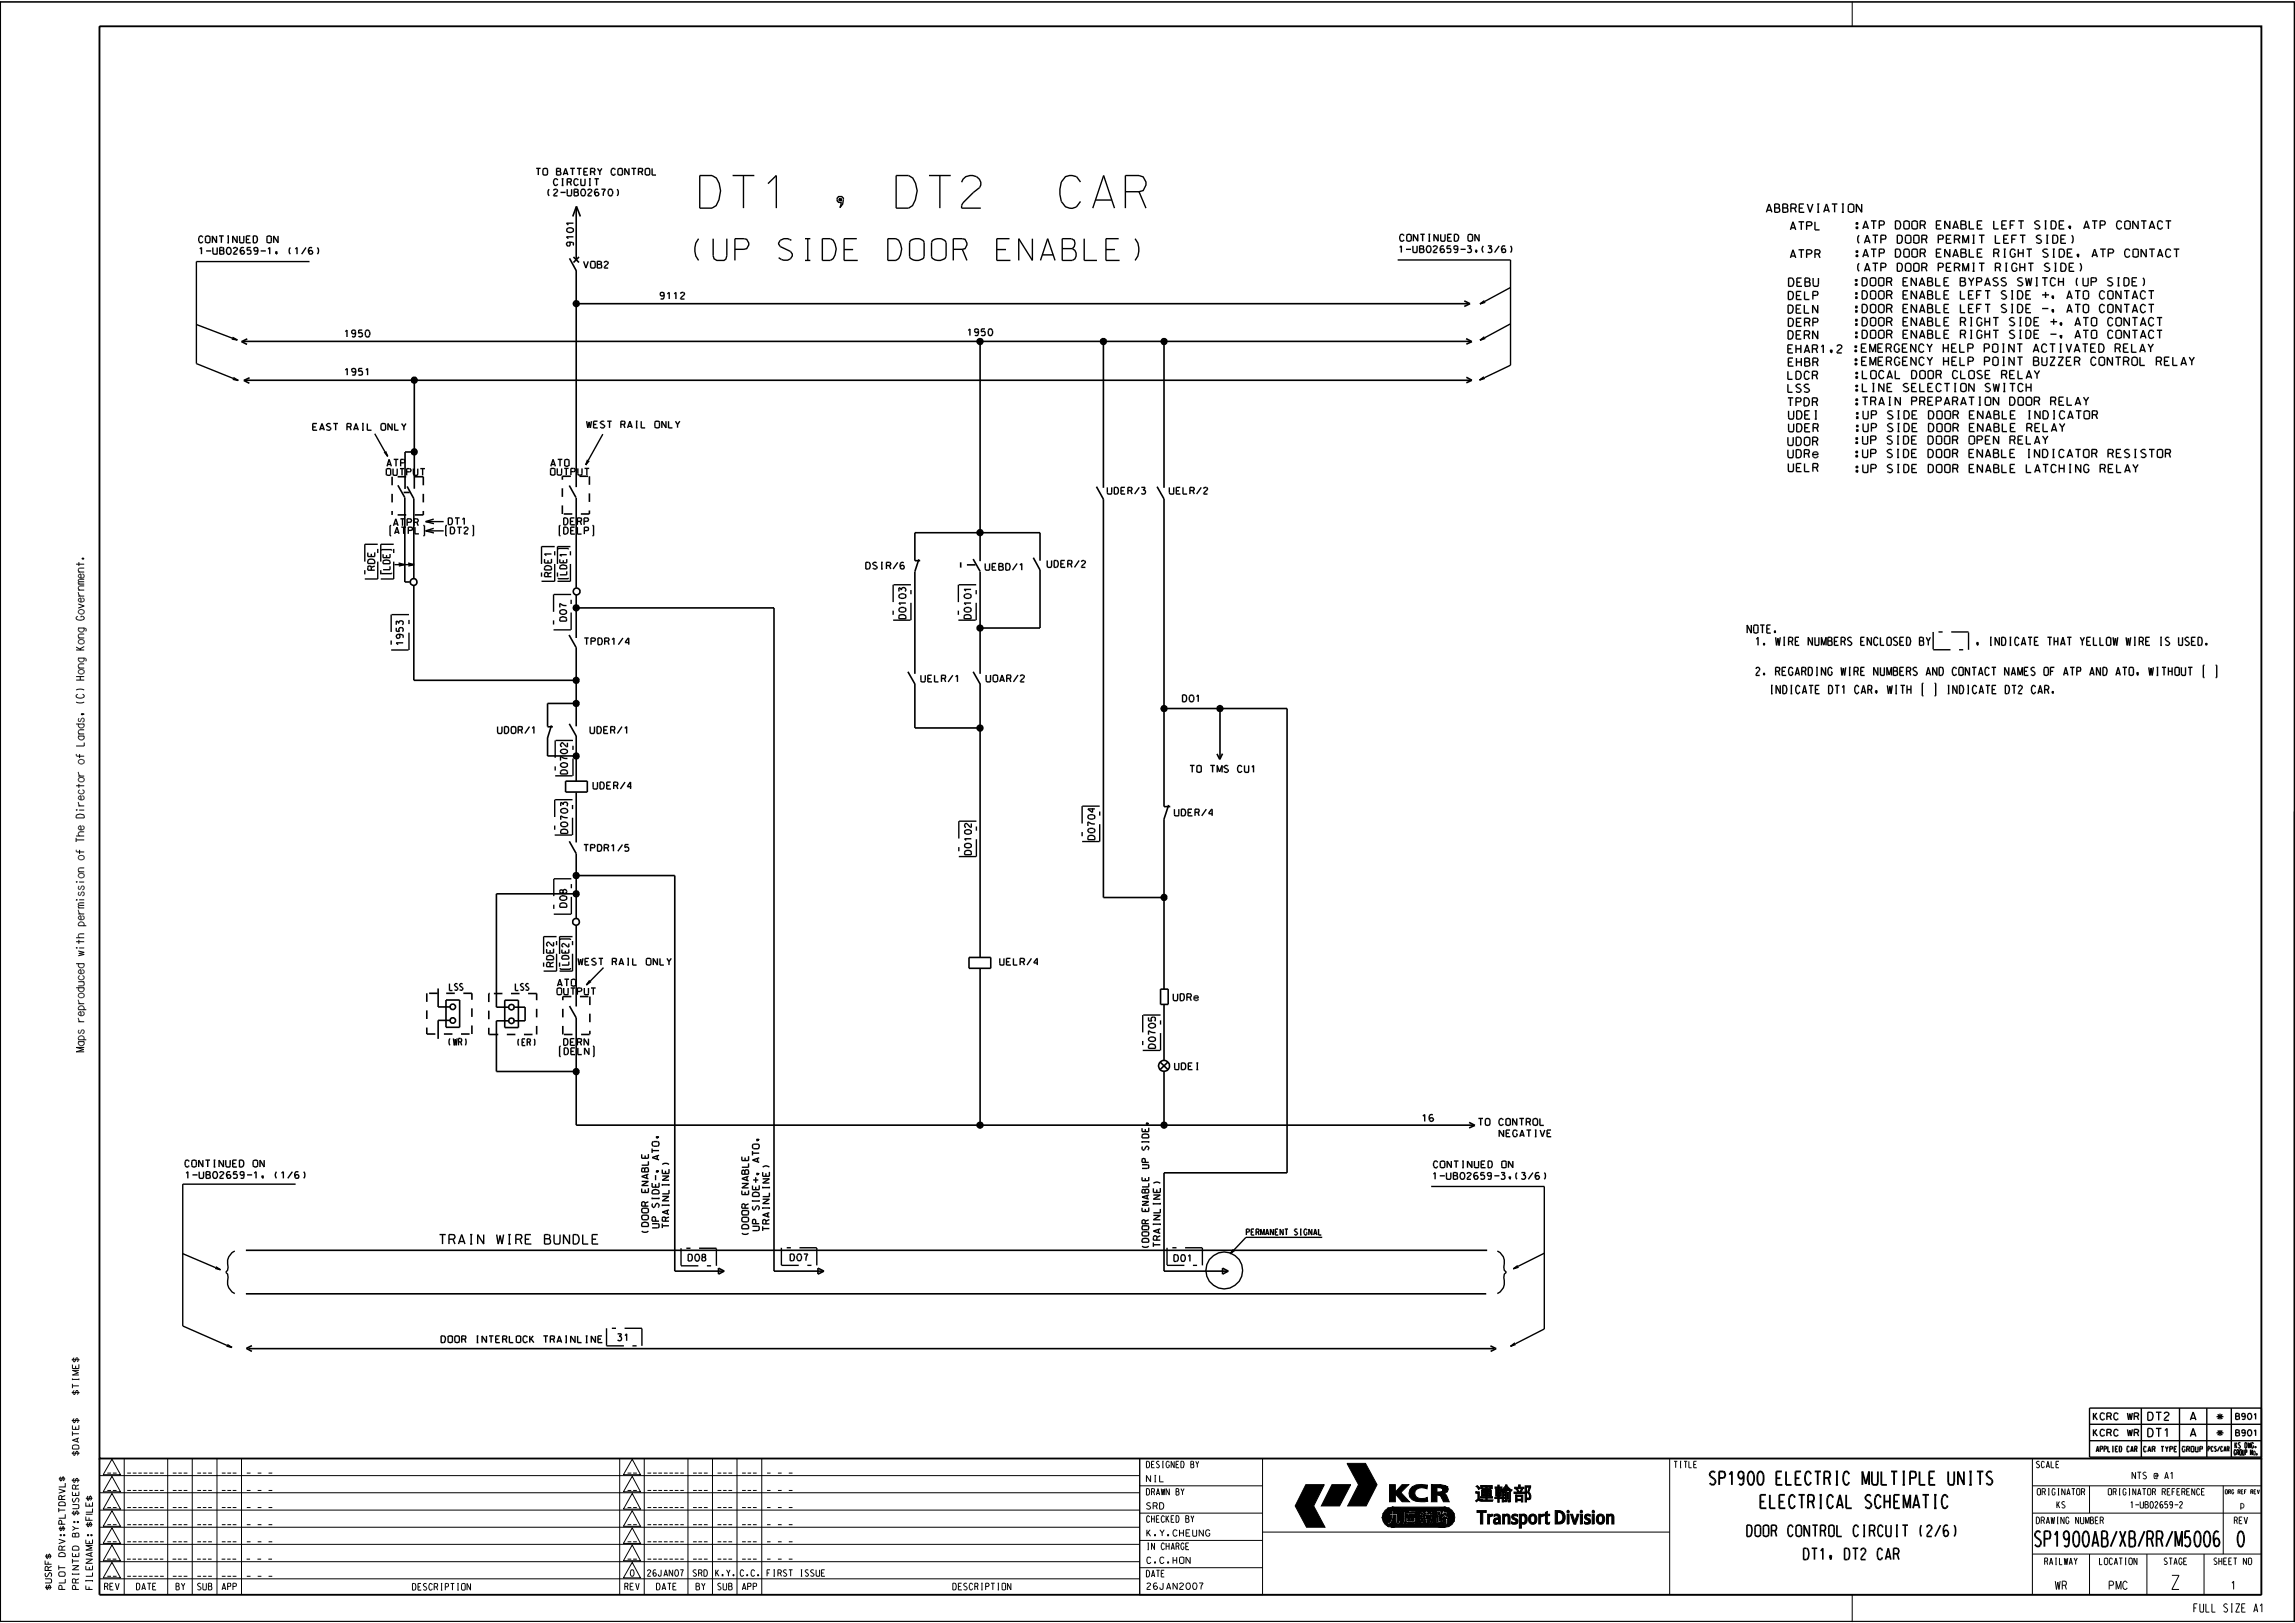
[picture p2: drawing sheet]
<svg xmlns="http://www.w3.org/2000/svg" width="420mm" height="297mm" viewBox="0 0 420 297" stroke-linecap="round" stroke-linejoin="round" font-family="sans-serif">
<defs><g id="words">
<g font-size="6">
<text x="128.1" y="38.1">DT1 , DT2</text>
<text x="185.7" y="38.1">CAR</text>
</g>
<text font-size="4" x="126.5" y="47.7">(UP SIDE DOOR ENABLE)</text>
<g font-size="2.8">
<text x="372.4" y="283">SP1900AB</text>
<text x="387.9" y="283">XB</text>
<text x="392.9" y="283">RR</text>
<text x="398.1" y="283">M5006</text>
<text x="409.5" y="283">0</text>
</g>
<text font-size="2.6" x="397.5" y="290.9">Z</text>
<g font-size="2.5">
<text x="269.9" y="274.6">„B¿Ø‡¡</text>
<text x="270.2" y="278.9">Transport Division</text>
</g>
<g font-size="2.4">
<text x="312.9" y="271.7">SP1900 ELECTRIC MULTIPLE UNITS</text>
<text x="322.1" y="276">ELECTRICAL SCHEMATIC</text>
</g>
<g font-size="2.1">
<text x="319.7" y="281.2">DOOR CONTROL CIRCUIT (2/6)</text>
<text x="330.1" y="285.4">DT1, DT2 CAR</text>
</g>
<text font-size="1.7" x="80.4" y="227.7">TRAIN WIRE BUNDLE</text>
<g font-size="1.5">
<text x="323.3" y="38.8">ABBREVIATION</text>
<text x="339.4" y="41.9">:ATP DOOR ENABLE LEFT SIDE, ATP CONTACT</text>
<text x="327.6" y="42.1">ATPL</text>
<text x="327.6" y="47.2">ATPR</text>
<text x="339.4" y="47.1">:ATP DOOR ENABLE RIGHT SIDE, ATP CONTACT</text>
<text x="339.7" y="44.5">(ATP DOOR PERMIT LEFT SIDE)</text>
<text x="327.3" y="52.4">DEBU</text>
<text x="339.3" y="52.3">:DOOR ENABLE BYPASS SWITCH (UP SIDE)</text>
<text x="339.7" y="49.7">(ATP DOOR PERMIT RIGHT SIDE)</text>
<text x="327.2" y="57.3">DELN</text>
<text x="327.3" y="59.7">DERP</text>
<text x="327.3" y="54.8">DELP</text>
<text x="339.3" y="54.7">:DOOR ENABLE LEFT SIDE +, ATO CONTACT</text>
<text x="339.3" y="57.2">:DOOR ENABLE LEFT SIDE -, ATO CONTACT</text>
<text x="339.3" y="59.6">:DOOR ENABLE RIGHT SIDE +, ATO CONTACT</text>
<text x="327.2" y="64.6">EHAR1,2</text>
<text x="327.2" y="62">DERN</text>
<text x="339.2" y="64.5">:EMERGENCY HELP POINT ACTIVATED RELAY</text>
<text x="339.3" y="61.9">:DOOR ENABLE RIGHT SIDE -, ATO CONTACT</text>
<text x="327.2" y="71.8">LSS</text>
<text x="327.2" y="69.4">LDCR</text>
<text x="327.3" y="67">EHBR</text>
<text x="339.2" y="66.9">:EMERGENCY HELP POINT BUZZER CONTROL RELAY</text>
<text x="339.3" y="69.3">:LOCAL DOOR CLOSE RELAY</text>
<text x="339.3" y="71.7">:LINE SELECTION SWITCH</text>
<text x="327.2" y="74.3">TPDR</text>
<text x="327.3" y="76.7">UDEI</text>
<text x="339.3" y="74.2">:TRAIN PREPARATION DOOR RELAY</text>
<text x="339.5" y="76.7">:UP SIDE DOOR ENABLE INDICATOR</text>
<text x="327.2" y="83.8">UDRe</text>
<text x="327.2" y="81.5">UDOR</text>
<text x="327.3" y="79">UDER</text>
<text x="339.4" y="83.7">:UP SIDE DOOR ENABLE INDICATOR RESISTOR</text>
<text x="339.4" y="81.3">:UP SIDE DOOR OPEN RELAY</text>
<text x="339.5" y="79">:UP SIDE DOOR ENABLE RELAY</text>
<text x="327.3" y="86.3">UELR</text>
<text x="339.4" y="86.5">:UP SIDE DOOR ENABLE LATCHING RELAY</text>
<text x="319.7" y="115.9">NOTE.</text>
<text x="321.3" y="118.1">1. WIRE NUMBERS ENCLOSED BY</text>
<text x="361.5" y="118.1">, INDICATE THAT YELLOW WIRE IS USED.</text>
<text x="321.3" y="123.6">2. REGARDING WIRE NUMBERS AND CONTACT NAMES OF ATP AND ATO, WITHOUT [ ]</text>
<text x="323.8" y="126.9">INDICATE DT1 CAR, WITH [ ] INDICATE DT2 CAR.</text>
<text x="393.1" y="262.9">DT1</text>
<text x="393.1" y="259.9">DT2</text>
<text x="400.9" y="262.9">A</text>
<text x="400.9" y="259.9">A</text>
<text x="376.1" y="290.9">WR</text>
<text x="386" y="290.9">PMC</text>
<text x="408.4" y="290.9">1</text>
<text x="401.5" y="295">FULL SIZE A1</text>
</g>
<g font-size="1.2">
<text x="98.1" y="32.1">TO BATTERY CONTROL</text>
<text x="100.1" y="35.9">(2-UB02670)</text>
<text x="101.3" y="33.9">CIRCUIT</text>
<text x="36.4" y="44.4">CONTINUED ON</text>
<text x="36.5" y="46.5">1-UB02659-1, (1/6)</text>
<text x="256.1" y="46.2">1-UB02659-3,(3/6)</text>
<text x="256.2" y="44.1">CONTINUED ON</text>
<text x="106.8" y="49.1">VOB2</text>
<text x="120.8" y="54.7">9112</text>
<text x="63.1" y="61.7">1950</text>
<text x="177.1" y="61.4">1950</text>
<text x="63.1" y="68.7">1951</text>
<text x="57.3" y="78.7">EAST RAIL ONLY</text>
<text x="107.4" y="78.3">WEST RAIL ONLY</text>
<text x="70.7" y="87">OUTPUT</text>
<text x="70.8" y="85.3">ATP</text>
<text x="100.7" y="87">OUTPUT</text>
<text x="100.8" y="85.3">ATO</text>
<text x="202.7" y="90.4">UDER/3</text>
<text x="214" y="90.4">UELR/2</text>
<text x="71" y="97.7">[ATPL]</text>
<text x="72" y="96.2">ATPR</text>
<text x="81.2" y="97.7">[DT2]</text>
<text x="82" y="96">DT1</text>
<text x="101.9" y="97.7">[DELP]</text>
<text x="103.2" y="96">DERP</text>
<text x="158.5" y="104.1">DSIR/6</text>
<text x="180.3" y="104.4">UEBD/1</text>
<text x="191.6" y="103.8">UDER/2</text>
<text x="106.9" y="118">TPDR1/4</text>
<text x="168.5" y="124.8">UELR/1</text>
<text x="180.5" y="124.8">UOAR/2</text>
<text x="216.4" y="128.4">D01</text>
<text x="91.1" y="134.2">UDOR/1</text>
<text x="108" y="134.2">UDER/1</text>
<text x="217.8" y="141.3">TO TMS CU1</text>
<text x="108.5" y="144.4">UDER/4</text>
<text x="214.9" y="149.3">UDER/4</text>
<text x="106.8" y="155.8">TPDR1/5</text>
<text x="105.8" y="176.6">WEST RAIL ONLY</text>
<text x="183" y="176.6">UELR/4</text>
<text x="82.2" y="181.2">LSS</text>
<text x="94.3" y="181.2">LSS</text>
<text x="101.9" y="182">OUTPUT</text>
<text x="102" y="180.5">ATO</text>
<text x="214.7" y="183.1">UDRe</text>
<text x="82" y="191.3">(WR)</text>
<text x="94.6" y="191.4">(ER)</text>
<text x="103.2" y="191.3">DERN</text>
<text x="102" y="193">[DELN]</text>
<text x="215" y="195.7">UDEI</text>
<text x="260.3" y="205.2">16</text>
<text x="270.6" y="205.9">TO CONTROL</text>
<text x="272.3" y="208">NEGATIVE</text>
<text x="33.8" y="213.5">CONTINUED ON</text>
<text x="34" y="215.6">1-UB02659-1, (1/6)</text>
<text x="262.2" y="215.8">1-UB02659-3,(3/6)</text>
<text x="262.3" y="213.7">CONTINUED ON</text>
<text x="125.9" y="230.8">D08</text>
<text x="144.6" y="230.7">D07</text>
<text x="214.9" y="230.8">D01</text>
<text x="80.7" y="245.7">DOOR INTERLOCK TRAINLINE</text>
<text x="113" y="245.3">31</text>
<text x="383.1" y="262.8">KCRC WR</text>
<text x="383.1" y="259.8">KCRC WR</text>
<text x="405.8" y="262.8">*</text>
<text x="405.8" y="259.8">*</text>
<text x="19.7" y="269.6">__</text>
<text x="23.3" y="269.6">_______</text>
<text x="31.6" y="269.6">___</text>
<text x="36.1" y="269.6">___</text>
<text x="40.6" y="269.6">___</text>
<text x="45.2" y="269.6">_ _ _</text>
<text x="114.9" y="269.6">__</text>
<text x="118.5" y="269.6">_______</text>
<text x="126.8" y="269.6">___</text>
<text x="131.3" y="269.6">___</text>
<text x="135.8" y="269.6">___</text>
<text x="140.4" y="269.6">_ _ _</text>
<text x="19.7" y="272.7">__</text>
<text x="19.7" y="275.9">__</text>
<text x="23.3" y="272.7">_______</text>
<text x="23.3" y="275.9">_______</text>
<text x="31.6" y="272.7">___</text>
<text x="31.6" y="275.9">___</text>
<text x="36.1" y="272.7">___</text>
<text x="36.1" y="275.9">___</text>
<text x="40.6" y="272.7">___</text>
<text x="40.6" y="275.9">___</text>
<text x="45.2" y="272.7">_ _ _</text>
<text x="45.2" y="275.9">_ _ _</text>
<text x="114.9" y="275.9">__</text>
<text x="114.9" y="272.7">__</text>
<text x="118.5" y="275.9">_______</text>
<text x="118.5" y="272.7">_______</text>
<text x="126.8" y="275.9">___</text>
<text x="126.8" y="272.7">___</text>
<text x="131.3" y="275.9">___</text>
<text x="131.3" y="272.7">___</text>
<text x="135.8" y="275.9">___</text>
<text x="135.8" y="272.7">___</text>
<text x="140.4" y="275.9">_ _ _</text>
<text x="140.4" y="272.7">_ _ _</text>
<text x="209.8" y="271.2">NIL</text>
<text x="376.4" y="276">KS</text>
<text x="389.9" y="276">1-UB02659-2</text>
<text x="390.2" y="270.6">NTS @ A1</text>
<text x="410.1" y="276">p</text>
<text x="19.7" y="279">__</text>
<text x="23.3" y="279">_______</text>
<text x="31.6" y="279">___</text>
<text x="36.1" y="279">___</text>
<text x="40.6" y="279">___</text>
<text x="45.2" y="279">_ _ _</text>
<text x="114.9" y="279">__</text>
<text x="118.5" y="279">_______</text>
<text x="126.8" y="279">___</text>
<text x="131.3" y="279">___</text>
<text x="135.8" y="279">___</text>
<text x="140.4" y="279">_ _ _</text>
<text x="209.8" y="276.2">SRD</text>
<text x="209.9" y="281.1">K.Y.CHEUNG</text>
<text x="19.6" y="285.3">__</text>
<text x="19.7" y="282.2">__</text>
<text x="23.2" y="285.3">_______</text>
<text x="23.3" y="282.2">_______</text>
<text x="31.6" y="285.3">___</text>
<text x="31.6" y="282.2">___</text>
<text x="36.1" y="285.3">___</text>
<text x="36.1" y="282.2">___</text>
<text x="40.5" y="285.3">___</text>
<text x="40.6" y="282.2">___</text>
<text x="45.1" y="285.3">_ _ _</text>
<text x="45.2" y="282.2">_ _ _</text>
<text x="114.9" y="285.3">__</text>
<text x="114.9" y="282.2">__</text>
<text x="118.5" y="285.3">_______</text>
<text x="118.5" y="282.2">_______</text>
<text x="126.8" y="285.3">___</text>
<text x="126.8" y="282.2">___</text>
<text x="131.3" y="285.3">___</text>
<text x="131.3" y="282.2">___</text>
<text x="135.8" y="285.3">___</text>
<text x="135.8" y="282.2">___</text>
<text x="140.4" y="285.3">_ _ _</text>
<text x="140.4" y="282.2">_ _ _</text>
<text x="209.9" y="286.1">C.C.HON</text>
<text x="19.1" y="291">REV</text>
<text x="19.7" y="288.5">__</text>
<text x="23.3" y="288.5">_______</text>
<text x="25" y="291">DATE</text>
<text x="31.6" y="288.5">___</text>
<text x="32.2" y="291">BY</text>
<text x="36.1" y="288.5">___</text>
<text x="36.1" y="291">SUB</text>
<text x="40.6" y="288.5">___</text>
<text x="40.6" y="291">APP</text>
<text x="45.2" y="288.5">_ _ _</text>
<text x="75.5" y="291">DESCRIPTION</text>
<text x="114.3" y="291">REV</text>
<text x="115.4" y="288.5">0</text>
<text x="118.5" y="288.5">26JAN07</text>
<text x="120.2" y="291">DATE</text>
<text x="126.8" y="288.5">SRD</text>
<text x="127.4" y="291">BY</text>
<text x="131" y="288.5">K.Y.</text>
<text x="131.3" y="291">SUB</text>
<text x="135.5" y="288.5">C.C.</text>
<text x="135.8" y="291">APP</text>
<text x="140.4" y="288.5">FIRST ISSUE</text>
<text x="174.4" y="291">DESCRIPTION</text>
<text x="209.9" y="290.9">26JAN2007</text>
</g>
<g font-size="1.1">
<text x="228.1" y="226">PERMANENT SIGNAL</text>
<text x="409.1" y="259.7">B901</text>
<text x="409.1" y="262.7">B901</text>
</g>
<g font-size="1">
<text x="383.6" y="265.7">APPLIED CAR</text>
<text x="392.3" y="265.7">CAR TYPE</text>
<text x="399.4" y="265.7">GROUP</text>
<text x="408.9" y="266.3">GROUP No.</text>
<text x="409" y="265">KS DWG.</text>
</g>
<text font-size=".9" x="404.1" y="265.6">PCS/CAR</text>
</g></defs>
<path d="M.1 .4h419.8v296.3h-419.8z" fill="none" stroke="#000" stroke-width=".21"/>
<g fill="none" stroke="#000" stroke-width=".18">
<path d="M339 .3v4.5M13.9 118.9h1.5M13.9 118.4l1 .5M13.9 103.2h1.5M14.2 112.8l-.2 .1-.1 .2a.97 .97 0 0 0 1.5 0v-.2l-.3-.1h-.3v.2M14.3 114.9l1.3 .1 .2 .2-.1 .3M14.3 116.7h1.1M14.3 110.5l1.1 .4-1.1 .4M14.3 109.1h1.1M14.3 108.4l.1 .5 .3 .2M14.3 108h1.1M14.3 106.9h1.1"/>
<path d="M14.3 104.7h1.1M14.4 111.8a.55 .55 0 0 1 .6-.3 .55 .55 0 0 1 .4 .7 .56 .56 0 0 1-.7 .2 .56 .56 0 0 1-.3-.6zM14.4 117.2l.3-.2h.4l.3 .3-.1 .4-.6 .1a.4 .4 0 0 1-.3-.6zM14.4 102.9v.7M14.5 114.9a.5 .5 0 0 0 0 .7 .5 .5 0 0 0 .7 0l.2-.3-.1-.4M15 102.2l.2-.1 .1 .2h-.2zM15.1 105a.38 .38 0 0 1 .3 .4 .38 .38 0 0 1-.3 .4 .6 .6 0 0 1-.8-.4l.1-.3 .4-.1v.8M15.1 109.4a.36 .36 0 0 1 .3 .3 .36 .36 0 0 1-.2 .4 .49 .49 0 0 1-.6 .1 .49 .49 0 0 1-.2-.6l.4-.2v.8M15.1 112.3h.1M15.1 102.2l.1 .1zM15.4 106h-.9l-.2 .3 .3 .2M15.4 106.5h-.9l-.2 .1 .2 .3"/>
<path d="M15.4 118.3l-.8 .5M15.4 116h-.9l-.2 .4 .1 .3h.2M15.4 107.2l-1 .1v.5l.2 .2M15.4 104h-1a.4 .4 0 0 0 .2 .7M13.9 128.5l.7 .1 .8-.1M13.9 126.3l.7-.2 .8 .2M13.9 132.5h1.5M13.9 124.4h1.5M13.9 123.8h1.5M14 138l-.1 .2 .2 .2h1.3M14.2 127l-.2 .2-.1 .2a.97 .97 0 0 0 1.5 0v-.2l-.3-.2M14.3 134.7h1.1"/>
<path d="M14.3 134.3h1.1M14.3 122.2h1.1M14.3 120.4h1.2l.3 .3-.1 .3M14.4 122.8a.53 .53 0 0 1 .6-.3 .53 .53 0 0 1 .3 .7l-.2 .1h-.4l-.3-.2zM14.4 139.1a.53 .53 0 0 1 .7-.1 .53 .53 0 0 1 .2 .6 .52 .52 0 0 1-.7 .2 .52 .52 0 0 1-.2-.7zM14.5 120.4a.48 .48 0 0 0 .1 .7 .48 .48 0 0 0 .6 0l.2-.2-.1-.5M14.5 131.4l-.2 .3 .1 .3h.3a.53 .53 0 0 1 .6-.5l.1 .4-.3 .2M14.5 132.5a.5 .5 0 0 0 .2 .7 .5 .5 0 0 0 .7-.3v-.3l-.1-.1M14.5 134.7a.48 .48 0 0 0 0 .6 .48 .48 0 0 0 .7 .1l.2-.3v-.3l-.1-.1M14.6 138v.7M14.7 123.8v.6M15 130.6l.4 .1-.4 .1z"/>
<path d="M15 130.7l.1 .1zM15.1 139.8h.1M15.4 135.9v.6h-1.5M15.4 133.6h-1v.5l.2 .2M15.4 121.5l-1 .1v.4l.2 .2M13.9 153.3v.8M13.9 153.7h1.5M13.9 153h1.5M13.9 143.8h1.5M14 148.2h.1l-.1 .1zM14 148.2h.1M14 155.5l-.1 .2 .2 .2h1.3"/>
<path d="M14.1 149.1a1.13 1.13 0 0 1 1.3 .2v.4h-1.5v-.4zM14.3 159.5h1.1M14.3 147.5h1.1M14.3 146.8l.1 .5 .3 .2M14.3 142h1.1M14.3 141.3l.1 .5 .3 .2M14.4 156.7l.3-.2h.4l.3 .3-.1 .4-.6 .1a.4 .4 0 0 1-.3-.6zM14.4 143.5v.7M14.4 142.4l.7-.1 .3 .2-.1 .4-.7 .2a.4 .4 0 0 1-.2-.7zM14.5 148.2h.9M14.6 155.5v.8M14.6 144.6a.36 .36 0 0 0-.3 .4 .36 .36 0 0 0 .4 .3h.3a.36 .36 0 0 0 .4-.4 .36 .36 0 0 0-.3-.3"/>
<path d="M15.1 145.6a.38 .38 0 0 1 .3 .4 .38 .38 0 0 1-.3 .4 .6 .6 0 0 1-.8-.4l.1-.3 .4-.1v.8M15.1 151.1a.36 .36 0 0 1 .3 .3 .36 .36 0 0 1-.2 .4 .49 .49 0 0 1-.6 .1 .49 .49 0 0 1-.2-.6l.4-.2v.8M15.4 152.2h-.8a.39 .39 0 0 0-.3 .4 .39 .39 0 0 0 .3 .4M15.4 158.8l-1 .1v.4l.2 .2M419.9 148.6v148.2v-296.5h-419.9v296.5M13.9 176.4h1.5M13.9 172.3h1.5M13.9 171.6h1.5M14 161.3l.1 .1h-.1zM14 164.6h.1v.2zM14 173.4v.1M14 164.6h.1"/>
<path d="M14 161.4h.1M14.1 173.5l-.1-.1v.1h.1M14.3 171.3l.3 .3M14.3 171.2v.1M14.3 179.7h1.1M14.3 174l1.1 .3-1 .2 1 .2-1.1 .2M14.3 167.2h1.1M14.3 166.5l.1 .5 .3 .2M14.3 166.1h1.1M14.4 160.1a.58 .58 0 0 1 .6-.3 .58 .58 0 0 1 .4 .6l-.3 .2h-.4l-.3-.2zM14.4 169.4h1.4M14.4 165.6h.1"/>
<path d="M14.4 165.6l.1 .1M14.4 166h.1M14.4 166l.1 .1M14.4 172v.7M14.4 169.4a.49 .49 0 0 1 .5-.7 .49 .49 0 0 1 .4 .7M14.4 165.7v.3M14.4 165.3h.1M14.4 165.7h.1M14.5 162.1a.29 .29 0 0 0-.2 .5 .29 .29 0 0 0 .5-.1l.1-.3 .3-.1 .2 .2v.3l-.3 .2M14.5 163.2a.29 .29 0 0 0-.2 .5 .29 .29 0 0 0 .5 0l.1-.4 .3-.1 .2 .5-.3 .2M14.5 176.4a.49 .49 0 0 0 .4 .7 .49 .49 0 0 0 .4-.7M14.5 173.5h.9"/>
<path d="M14.5 164.7h.9M14.5 161.4h.9M14.5 165.7h.9M14.5 165.7h.1M14.6 178.6a.41 .41 0 0 0-.2 .5 .41 .41 0 0 0 .6 .2l.4-.2v-.2l-.1-.3h-.2M15.1 167.6l.3 .2v.3a.63 .63 0 0 1-1.1-.1l.1-.3 .4-.1v.7M15.1 177.5a.36 .36 0 0 1 .3 .2 .36 .36 0 0 1-.2 .4 .49 .49 0 0 1-.6 .1 .49 .49 0 0 1-.2-.6l.4-.1v.7M15.2 179.7l.2 .2-.1 .5h-1M15.4 165.2h-.9l-.2 .2 .1 .2M15.4 170.9h-.9l-.2 .3M13.9 180.8h1.5M14.3 190.6h1.1"/>
<path d="M14.3 187h1.1M14.3 186.3l.1 .5 .3 .2M14.3 183.7h1.1M14.3 183l.1 .5 .3 .2M14.4 190.3h1.4M14.4 184.8h1.4M14.4 181.9l.3-.1h.5l.2 .2v.3l-.3 .3h-.5l-.3-.4zM14.4 184.8a.49 .49 0 0 1 .5-.8 .49 .49 0 0 1 .4 .8M14.4 190.3v-.4l.1-.3 .4-.1 .5 .3v.3l-.1 .2M14.5 190.6a.52 .52 0 0 0 .2 .8 .52 .52 0 0 0 .7-.3l-.1-.5M14.5 180.8a.5 .5 0 0 0 .2 .7 .5 .5 0 0 0 .7-.3v-.3l-.1-.1M14.5 188.5a.29 .29 0 0 0-.2 .4 .29 .29 0 0 0 .5 0l.1-.4h.3l.2 .1v.3l-.3 .2"/>
<path d="M15.1 185.1a.38 .38 0 0 1 .3 .4 .38 .38 0 0 1-.3 .4 .6 .6 0 0 1-.8-.4l.1-.3 .4-.1v.8M15.4 191.7h-1.5l1.4 .4-1.4 .4h1.5M13.1 260h1.5M13.1 254.8h1.5M13.1 248.8h1.5M13.3 252.3v.3M13.3 253.2v.8M13.3 253.6h1.1M13.3 252.4h1.1M13.6 259.6l-.2 .1a.4 .4 0 0 0 .2 .6l.4-.7 .3 .1v.2l-.2 .4M13.6 254.5a.37 .37 0 0 0-.3 .3 .37 .37 0 0 0 .3 .4l.4-.7 .3 .3-.2 .4M13.6 248.5l-.2 .1a.4 .4 0 0 0 .2 .6l.4-.7 .3 .1v.1l-.2 .5"/>
<path d="M13.8 249.9v.5M14.4 249.7v.7h-1.1v-.7M14.4 252.3v.3M14.4 250.8h-1.1l1.1 .4-1.1 .4h1.1M10.8 272.5l1.1 .4-1.1 .4M10.8 276.3h1.1M10.8 276v.7M10.8 279.7h1.1M10.8 270.6h1.1M10.8 274.9h.2a.74 .74 0 0 1 .9 .2v.4h-1.1zM11.1 279.3l-.1 .3v.3l.1 .2 .2-.2v-.3l.3-.3 .1 .3v.3l-.1 .2M11.1 270.2l-.1 .2v.4l.1 .2 .2-.2v-.4l.3-.2 .1 .2v.4l-.1 .2"/>
<path d="M11.3 278.9v-.6l-.3-.1-.2 .3v.4h1.1M11.3 274.4v-.6l-.3-.1-.2 .2v.5h1.1M11.9 277.1v.7h-1.1M11.9 271.4v.7h-1.1M11.9 273.7l-.6 .2M13.1 276.9h1.5M13.1 270.9h1.5M13.1 265.9h1.5M13.3 275.3h.9l.2 .2v.5l-1.1 .1M13.3 261.9v.9M13.3 262.4h1.1M13.3 279.3l.5 .4"/>
<path d="M13.3 274.2v.4l.2 .3 .4-.7 .3-.1a.43 .43 0 0 1 .3 .4 .43 .43 0 0 1-.2 .4M13.3 264.5l.2-.1a.74 .74 0 0 1 .9 .3v.5h-1.1zM13.5 278.5l.2-.1v.2h-.2zM13.6 276.5a.37 .37 0 0 0-.3 .4 .37 .37 0 0 0 .3 .3l.4-.7 .3 .3-.2 .4M13.6 270.5a.37 .37 0 0 0-.3 .4 .37 .37 0 0 0 .3 .4l.4-.8 .3 .3-.2 .5M13.6 265.6a.37 .37 0 0 0-.3 .4 .37 .37 0 0 0 .3 .3l.4-.7 .3 .3-.2 .4M13.6 278.6h.1M13.8 279.7l-.5 .4M13.8 279.7h.6M13.8 272l-.2-.3-.3 .2v.6h1.1M13.8 261.1v.5M13.8 272v.5"/>
<path d="M13.8 273.2v.5M14.1 278.5h.3v.1h-.2zM14.1 263.3v.6M14.2 278.5l.1 .1zM14.4 260.8v.8h-1.1v-.8M14.4 273v.7h-1.1v-.7M14.4 271.7l-.6 .3M14.4 263.1l-1.1 .5 1.1 .3M15.7 277.5v.7h1.2M15.7 279h1.2M15.7 277.1h1.2M15.7 274.2h1.2"/>
<path d="M16.1 278.6l-.1 .2v.4l.1 .2 .5-.8 .1 .2v.4l-.1 .2M16.1 273.8l-.1 .2v.4l.1 .2 .5-.8 .1 .2v.4l-.1 .2M16.3 277.7v.5M16.3 275.2v.4M16.9 276v.7h-1.2M16.9 274.9v.7h-1.2v-.7M18.3 270h190.3M18.3 273.2h190.3M18.3 276.3h190.3M18.3 279.5h190.3M20.5 270.2l1.6 2.8h-3.2zM20.5 279.6l1.6 2.8h-3.2z"/>
<path d="M20.5 276.5l1.6 2.8h-3.2zM20.5 273.3l1.6 2.9h-3.2zM20.5 267l1.6 2.9h-3.2zM22.7 266.9v24.9M30.7 266.9v24.9M35.2 266.9v24.9M39.7 266.9v24.9M44.2 266.9v24.9M113.4 266.9v24.9M115.7 279.6l1.5 2.8h-3.1zM115.7 276.5l1.5 2.8h-3.1zM115.7 273.3l1.5 2.9h-3.1z"/>
<path d="M115.7 270.2l1.5 2.8h-3.1zM115.7 267l1.5 2.9h-3.1zM117.9 266.9v24.9M125.9 266.9v24.9M130.4 266.9v24.9M134.9 266.9v24.9M139.4 266.9v24.9M208.6 266.9h205.3v24.9h-205.3zM208.6 266.9v24.9h22.5v-24.9M208.6 276.9h22.5M208.6 271.9h22.5M209.8 267.4h.3a.82 .82 0 0 1 0 1.2h-.3z"/>
<path d="M209.8 272.4h.3a.82 .82 0 0 1 0 1.2h-.3zM210.4 277.6l-.3-.2a.77 .77 0 0 0 0 1.2l.3-.3M210.7 277.4v1.2M210.7 268h.4M210.7 273h.4M210.7 278h.5M211.1 273l.2-.3-.1-.3h-.5v1.2M211.1 273l.2 .6M211.2 267.4h-.5v1.2h.6M211.2 277.4v1.2M211.6 273.6l.3-1.2 .3 1.2M211.6 278h.4"/>
<path d="M211.7 273.3h.4M212.1 267.5l-.3-.1-.2 .2 .5 .5v.4l-.3 .1-.2-.2M212.1 277.4h-.5v1.2h.6M212.5 272.4l.2 1.2 .2-1.1 .1 1.1 .1-1.2M212.7 267.4h.2M212.7 268.6h.2M212.8 267.4v1.2M213.1 277.6l-.2-.2a.72 .72 0 0 0 0 1.2l.2-.3M213.4 277.4v1.2M213.6 277.9l.4 .7M213.9 277.4l-.5 .7M214 267.6l-.3-.2a.68 .68 0 0 0 0 1.2l.3-.3v-.2h-.2"/>
<path d="M214 272.4v1.2l-.6-1.2v1.2M214.3 278h.4M214.8 277.4h-.5v1.2h.6M214.9 267.4v1.2l-.6-1.2v1.2M215.2 272.4l.5 .1 .1 .8-.2 .3h-.4zM215.2 277.4l.5 .1 .1 .5-.2 .6h-.4zM215.2 268h.4M215.2 273h.4M215.7 267.4h-.5v1.2h.6M216.1 267.4h.4a.82 .82 0 0 1 0 1.2h-.4zM216.1 272.4l.3 .6M216.4 273v.5"/>
<path d="M216.7 272.4l-.3 .6M217 277.4h.4l.1 .1-.1 .4 .2 .4-.2 .3h-.4zM217 277.9h.4M217.9 267.4h.4l.1 .2-.1 .4 .2 .3-.2 .3h-.4zM217.9 268h.4M217.9 277.4l.3 .6M218.2 278v.5M218.5 277.4l-.3 .6M218.8 267.4l.3 .6M219.1 268v.6M219.4 267.4l-.3 .6M305.6 266.9v24.9"/>
<path d="M306.4 267.4h.6M306.7 267.4v1.2M307.5 267.4h.2M307.5 268.6h.2M307.6 267.4v1.2M308.2 267.4h.6M308.5 267.4v1.2M309.1 267.4v1.2h.5M310 268h.3M310.5 267.4h-.5v1.2h.5M371.9 276.9h42M371.9 271.9h42"/>
<path d="M371.9 266.9v24.9M372.7 277.6h.3a.87 .87 0 0 1 0 1.2h-.3zM372.9 272.5l.4-.1 .1 .1v.9a.31 .31 0 0 1-.3 .2 .31 .31 0 0 1-.3-.2zM373.2 267.5l-.3-.1-.2 .2v.2l.5 .3v.4l-.3 .1-.2-.2M373.5 278.2h.4M373.7 273h.4M373.9 278.2h.2a.34 .34 0 0 0-.2-.6h-.4v1.2M373.9 278.2l.2 .6M374.1 273l.2-.3-.1-.3h-.5v1.2M374.1 273l.2 .6M374.1 267.6l-.2-.2a.72 .72 0 0 0 0 1.2l.2-.3M374.5 278.8l.3-1.2 .3 1.2"/>
<path d="M374.5 268.6l.3-1.2 .3 1.2M374.5 278.5h.5M374.5 268.3h.5M374.8 272.4h.2M374.8 273.6h.2M374.9 272.4v1.2M375.4 267.4v1.2h.5M375.4 277.6l.1 1.2 .2-1.1 .1 1.1 .2-1.2M376.1 272.6l-.2-.2-.3 .2 .1 .9h.3l.1-.4h-.1M376.3 268h.3M376.5 277.6h.2M376.5 278.8h.2"/>
<path d="M376.6 277.6v1.2M376.6 272.4h.3M376.6 273.6h.3M376.7 272.4v1.2M376.8 267.4h-.5v1.2h.5M377.7 277.6v1.2l-.6-1.2v1.2M377.9 272.4v1.2l-.6-1.2v1.2M378.2 273.6l.3-1.2 .3 1.2M378.3 273.3h.5M378.6 277.9l-.2-.3a.75 .75 0 0 0 0 1.2l.2-.2v-.3h-.1M379.1 272.4h.6M379.4 272.4v1.2"/>
<path d="M380.2 272.4l.4 .1v.9a.31 .31 0 0 1-.3 .2 .31 .31 0 0 1-.3-.2v-.8zM380.4 277.6v1.2l-.5-1.2v1.2M380.7 277.6v1l.2 .2h.4v-1.2M380.9 273h.4M381.3 273l.2-.3-.1-.3h-.5v1.2M381.3 273l.2 .6M381.7 278.8v-1.2l.3 1.2 .3-1.2v1.2M382.4 271.9v5M382.6 277.6h.3l.2 .3-.2 .3 .2 .4-.2 .2h-.3zM382.6 278.2h.3M383.5 278.2h.3M384 277.6h-.5v1.2h.5"/>
<path d="M384.3 278.2h.4M384.7 278.2h.2a.34 .34 0 0 0-.2-.6h-.4v1.2M384.7 278.2l.2 .6M385.8 272.5a.33 .33 0 0 1 .3-.1 .33 .33 0 0 1 .3 .2v.8a.31 .31 0 0 1-.3 .2 .31 .31 0 0 1-.3-.2zM386.7 273h.4M387.1 273h.1v-.6h-.5v1.2M387.1 273l.2 .6M387.8 272.4h.2M387.8 273.6h.2M387.9 272.4v1.2M389.1 272.6l-.3-.2a.75 .75 0 0 0 0 1.2l.3-.3v-.2h-.2M389.6 272.4h.2"/>
<path d="M389.6 273.6h.2M389.7 272.4v1.2M390.9 272.4v1.2l-.6-1.2v1.2M391.2 273.6l.3-1.2 .3 1.2M391.3 273.3h.5M392.1 272.4h.6M392.4 272.4v1.2M393.1 272.4h.3l.2 .2v.8a.31 .31 0 0 1-.3 .2 .31 .31 0 0 1-.3-.2v-.9zM393.9 273h.4M394.3 273l.2-.3-.1-.3h-.5v1.2M394.3 273l.2 .6M395.7 273h.4"/>
<path d="M396.1 273l.2-.3-.1-.3h-.5v1.2M396.1 273l.2 .6M396.6 273h.4M397.1 272.4h-.5v1.2h.6M397.5 273h.4M398 272.4h-.5v1.2M398.4 273h.4M398.9 272.4h-.5v1.2h.5M399.3 273h.4M399.7 273l.2-.3-.1-.3h-.5v1.2M399.7 273l.2 .6M400.2 273h.4"/>
<path d="M400.7 272.4h-.5v1.2h.6M401.7 272.4v1.2l-.6-1.2v1.2M402.5 272.6v-.2h-.4l-.1 .5 .1 .6h.4v-.2M402.9 273h.4M403.4 272.4h-.5v1.2h.5M406.9 271.9v12.5M407.3 272.6l.3 .1-.1 .7-.3-.1zM407.8 273h.3M408.1 273v-.4h-.3v.8M408.1 273l.1 .4M408.8 272.7l-.2-.1a.38 .38 0 0 0-.2 .4 .38 .38 0 0 0 .3 .3v-.3M408.9 278.2h.4"/>
<path d="M409.3 278.2l.1-.2v-.3l-.5-.1v1.2M409.3 278.2l.1 .6M409.6 273h.2M409.8 278.2h.4M409.8 273l.1-.4h-.3v.8M409.8 273l.2 .4M410.2 273h.2M410.3 277.6h-.5v1.2h.5M410.5 272.6h-.3v.8h.3M410.7 277.6l.3 1.2 .3-1.2M410.8 273h.2M411.1 272.6h-.3v.8"/>
<path d="M411.9 273h.3M412.2 273v-.4h-.3v.8M412.2 273l.1 .4M412.5 273h.2M412.8 272.6h-.3v.8h.4M413.1 272.6l.2 .8 .2-.8M8.3 288.9h.9l.2 .3v.4l-1.1 .1M8.3 285.6v.6h1.1M8.3 290.5h1.1M8.3 284.8h1.1M8.3 287.9a.44 .44 0 0 0 .2 .6l.6-.7 .3 .2-.1 .5M8.6 290.1l-.1 .2v.4l.1 .2 .5-.8 .1 .2v.4l-.1 .2"/>
<path d="M8.6 284.4l-.1 .2v.4l.1 .2 .5-.8 .1 .2v.4l-.1 .2M8.8 287.4v-.6l-.3-.2-.2 .2v.6h1.1M8.8 285.8v.4M9.4 286.6l-.6 .3M10.8 286.9h1.1M10.8 286.5v.8M10.8 281.7l1.1 .4-1.1 .4M10.8 287.7l.9-.1a.48 .48 0 0 1 0 .8h-.8l-.1-.2zM10.8 284.3a.75 .75 0 0 1 1.1 .1v.5h-1.1zM11 280.9l.2-.1v.2h-.2zM11.1 280.9v.1zM11.3 290.9v-.7l-.3-.1-.2 .3v.5h1.1"/>
<path d="M11.3 283.2l-.2-.3-.3 .1v.7h1.1M11.3 283.2v.5M11.6 280.9h.3v.1h-.2zM11.7 281l.1-.1-.1 .1M11.9 289v.7h-1.1M11.9 282.9l-.6 .3M13.3 286.5h1.1l-1.1 .8h1.1M13.3 285.3v.8M13.3 287.9v.3M13.3 288.1h1.1M13.3 285.7h1.1M13.3 283.1a.78 .78 0 0 1 1.1 .1v.5h-1.1z"/>
<path d="M13.3 280.6l.5 .1 .2-.2 .4 .1v.7h-1.1zM13.8 280.7v.6M13.8 290.9v-.5l-.3-.3-.2 .3v.5h1.1M13.8 289.2a.33 .33 0 0 0-.5-.2v.7h1.1M13.8 284.4v.5M13.8 289.2v.5M14.4 284.1v.8h-1.1v-.7M14.4 287.9v.3M14.4 288.9l-.6 .3M15.7 289.1v.3M15.7 290.1v.8h1.2M15.7 289.3h1.2"/>
<path d="M15.7 285.3h1.2l-1.2 .8h1.2M16 280.9l.2-.1v.2h-.2zM16.1 280.9v.1zM16.3 290.4v.5M16.3 282v.5M16.3 286.8v.5M16.6 280.9h.2v.1h-.1zM16.6 284.2v.6M16.7 280.9l.1 .1zM16.9 281.7v.8h-1.2v-.7M16.9 286.5v.8h-1.2v-.8M16.9 287.8v.6h-1.2"/>
<path d="M16.9 289.1v.3M16.9 284.1l-1.2 .4 1.2 .4M16.9 282.8h-1.2l1.1 .4-1.1 .5h1.2M18.3 282.6h190.3M18.3 285.8h190.3M18.3 288.9h190.3M20.5 285.9l1.6 2.8h-3.2zM20.5 282.7l1.6 2.9h-3.2zM115.7 282.7l1.5 2.9h-3.1zM115.7 285.9l1.5 2.8h-3.1zM208.6 281.9h22.5M208.6 286.9h22.5"/>
<path d="M209.8 287.3h.3a.87 .87 0 0 1 0 1.3h-.3zM210 282.4h.2M210 283.6h.2M210.1 282.4v1.2M210.7 288.6l.3-1.3 .3 1.3M210.8 288.3h.4M211.3 282.4v1.2l-.6-1.2v1.2M211.6 287.3h.6M211.9 287.3v1.3M212.5 287.9h.4M213.1 287.3h-.6v1.3h.6M213.1 282.6l-.2-.2a.72 .72 0 0 0 0 1.2l.2-.3"/>
<path d="M213.4 282.4v1.2M213.4 282.9h.6M214 282.4v1.2M214.3 283.6l.3-1.2 .3 1.2M214.4 283.3h.4M215.2 282.9h.4M215.6 282.9l.2-.2-.1-.3h-.5v1.2M215.6 282.9l.2 .7M216.7 282.6l-.2-.2a.72 .72 0 0 0 0 1.2l.2-.3v-.2h-.2M217 283h.4M217.6 282.4h-.6v1.2h.6M231.1 280.4h74.5"/>
<path d="M339 291.8v5M371.9 284.4h42M374.2 285.7h.4M374.6 285.7l.1-.2-.1-.4h-.4v1.2M374.6 285.7l.1 .6M375.1 286.3l.3-1.2 .3 1.2M375.2 286h.4M376.1 289.3l.2 1.6M376.2 285.1h.2M376.2 286.3h.2M376.3 285.1v1.2M376.9 285.1v1.2h.5"/>
<path d="M377 289.3l-.2 1.6M377.8 285.1l.1 1.2 .2-1.1 .1 1.1 .2-1.2M377.9 290.1h.2a.49 .49 0 0 0-.2-.8h-.5v1.6M378.7 286.3l.3-1.2 .3 1.2M378.8 286h.4M379.6 285.1l.3 .6M379.9 285.7v.6M380.2 285.1l-.3 .6M382.4 284.4v7.4M384.2 285.1v1.2h.5M385.2 285.2h.5v.9a.32 .32 0 0 1-.3 .2 .32 .32 0 0 1-.3-.2zM386.6 285.4l-.3-.3a.75 .75 0 0 0 .1 1.2l.2-.2"/>
<path d="M386.9 286.3l.3-1.2 .3 1.2M387 286h.4M387.8 285.1h.6M388.1 285.1v1.2M388.9 285.1h.2M388.9 286.3h.2M389 285.1v1.2M389.7 285.2h.4l.1 .9a.32 .32 0 0 1-.3 .2 .32 .32 0 0 1-.3-.2zM391.1 285.1v1.2l-.6-1.2v1.2M392.9 284.4v7.4M396.6 285.2l-.3-.1-.2 .3v.2l.4 .2a.29 .29 0 0 1 0 .4 .29 .29 0 0 1-.4 0M397 285.1h.6"/>
<path d="M397.3 285.1v1.2M397.8 286.3l.3-1.2 .3 1.2M397.9 286h.5M399.3 285.4l-.2-.3a.72 .72 0 0 0 0 1.2l.2-.2v-.3h-.1M399.6 285.7h.4M400.2 285.1h-.6v1.2h.6M403.4 284.4v7.4M405.7 285.2l-.3-.1-.2 .3 .4 .4 .1 .3-.1 .2-.4-.1M406.1 285.1v1.2M406.1 285.7h.5M406.6 285.1v1.2M407 285.7h.3"/>
<path d="M407.5 285.1h-.5v1.2h.5M407.9 285.7h.3M408.4 285.1h-.5v1.2h.5M408.8 285.1h.6M409.1 285.1v1.2M411.1 285.1v1.2l-.6-1.2v1.2M411.5 285.2h.5l.1 .9a.3 .3 0 0 1-.3 .2 .3 .3 0 0 1-.3-.2z"/>
</g>
<g fill="none" stroke="#000" stroke-width=".25">
<path d="M35.9 59.4l7.5 2.8M56.6 47.9h-20.7v18.6l7.7 3.1M103.8 41.9l.4-.2a.53 .53 0 0 1 .7 .5 .65 .65 0 0 1-.6 .3 .65 .65 0 0 1-.6-.4zM104.1 44.3a.37 .37 0 0 1 .3 .5 .37 .37 0 0 1-.4 .2 .37 .37 0 0 1-.3-.4l.3-.3 .7 .1 .2 .2v.3M104.9 43.3h-1.2l.3 .4M104.9 40.8h-1.2l.3 .4M255.8 47.6h20.6v19.2l-5.6 2.7M271.7 55l-.9 .6M271.8 55.3l-1 .3M276.4 59.3l-5.6 3M276.4 52.6l-5.6 3M42.4 62.1l1 .1"/>
<path d="M42.5 61.7l.9 .5M42.6 69.4l1 .2M42.7 69.1l.9 .5M68.6 79.4l2.4 4.1M110.3 79.4l-3.1 5.7M271.6 69l-.8 .5M271.7 61.6l-.9 .7M271.7 69.2l-.9 .3M271.8 61.9l-1 .4M327.3 75.2v1.2M328.3 75.2v1.2M328.8 76.7v-1.5h.6a.9 .9 0 0 1 0 1.5"/>
<path d="M331.2 75.2h-.9v1.5M332.1 75.2h.4M332.3 75.2v1.5M70.3 82.7l.7 .8M70.6 82.6l.4 .9M71.6 96.2h-.2v1.8M77.5 96.2h.2v1.8M77.9 97.1h3.3M77.9 97.1l1.5 .4M77.9 95.5l1.5 .3M77.9 95.5h3.3M79.4 96.7l-1.5 .4"/>
<path d="M79.4 95l-1.5 .5M81.8 96.2h-.2v1.8M86.4 96.2h.3v1.8M102.6 96.2h-.2v1.8M107.5 84.1l-.3 1M107.8 84.3l-.6 .8M108.4 96.2h.2v1.8M67.4 102.5a.85 .85 0 0 1 1.2 .1v.5h-1.3zM67.9 103.8l-.2-.2-.3 .1-.1 .6h1.3M67.9 101.3v.5M67.9 103.8v.5M68.6 101.1v.7h-1.3v-.7"/>
<path d="M68.6 103.6l-.7 .2M69.8 100.7v-.1h1.9v.1M69.8 104.8v.2h1.9v-.2M70.2 102.6l.2-.1a.94 .94 0 0 1 1 .2v.5h-1.3zM70.7 101.6v.5M71.4 101.4v.7h-1.3v-.7M71.4 103.6v.7h-1.3M72.2 103.3h3.6M72.5 114.9v.6l.6 .1-.1-.3a.4 .4 0 0 1 .5-.4 .4 .4 0 0 1 .1 .7M72.5 114.3v-.6h.3l.2 .4a.41 .41 0 0 1 .5-.5 .41 .41 0 0 1 .1 .7M72.9 103l1.1 .3-1 .3M73 116.1l.2 .1a.36 .36 0 0 1-.1 .6 .36 .36 0 0 1-.5-.1 .36 .36 0 0 1 .1-.5l.5-.1 .5 .1v.5"/>
<path d="M73.8 117.6h-1.3l.4 .4M74.7 103l1.1 .3M75.8 103.3l-1.1 .3M99.8 103.7a.8 .8 0 0 1 1.1 .1v.5h-1.2zM100.3 105l-.3-.2h-.3v.7h1.2M100.3 102.5v.5M100.3 105v.5M100.9 102.3v.7h-1.2v-.7M100.9 104.8l-.6 .2M100.9 101.4h-1.2l.3 .3M102.2 100.5v-.1h1.8v.1M102.2 105.7v.2h1.8v-.2"/>
<path d="M102.4 103.7a.83 .83 0 0 1 1.3 0v.4h-1.3zM102.5 111.8l.5-.2a.53 .53 0 0 1 .7 .4 .65 .65 0 0 1-.7 .4 .65 .65 0 0 1-.6-.4zM102.5 113a.8 .8 0 0 1 1.2 .2v.5h-1.3zM103.1 102.5v.5M103.7 110.8a1.47 1.47 0 0 1-1.3-.4v.8M103.7 102.3v.7h-1.3v-.6M103.7 104.6v.6h-1.3M103.7 101.5h-1.3l.4 .3M164.5 108.2v-.6l.4 .2 .1 .2a.4 .4 0 0 1 .5-.5 .4 .4 0 0 1 .1 .7M164.6 112.6a.98 .98 0 0 1 1.2 .2v.4h-1.3zM164.6 108.9a.63 .63 0 0 1 .7-.3 .63 .63 0 0 1 .4 .7l-.5 .2a.53 .53 0 0 1-.7-.5zM164.8 111.2h.3a.53 .53 0 0 1 .7 .5 .7 .7 0 0 1-.7 .3 .7 .7 0 0 1-.6-.5z"/>
<path d="M165.8 110.4h-1.3l.3 .2M176.5 112.6a.98 .98 0 0 1 1.2 .2v.4h-1.3zM176.5 111.4l.5-.2a.53 .53 0 0 1 .7 .5 .7 .7 0 0 1-.7 .3 .7 .7 0 0 1-.6-.5zM176.5 108.9a.63 .63 0 0 1 .8-.3 .63 .63 0 0 1 .4 .7l-.5 .2a.55 .55 0 0 1-.8-.5zM177.7 110.4h-1.3l.4 .2M177.7 107.9h-1.3l.4 .3M102.7 139.8a.63 .63 0 0 1 .7-.3 .63 .63 0 0 1 .4 .7l-.5 .2a.55 .55 0 0 1-.7-.5zM102.7 137.3l.4-.2a.53 .53 0 0 1 .7 .5 .7 .7 0 0 1-.6 .3 .7 .7 0 0 1-.6-.5zM103.8 138.8a1.61 1.61 0 0 1-1.2-.4v.8M103.8 135.9v.8l-.8-.7a.36 .36 0 0 0-.5 .2 .36 .36 0 0 0 .3 .5M352 125h-.2v2.3M354 125h.2v2.3"/>
<path d="M403.4 121.7h-.2v2.3M405.5 121.7h.2v2.3M102.6 141.2a.83 .83 0 0 1 1.2 0v.4h-1.2zM102.6 147.5v-.7l.4 .3 .1 .2a.4 .4 0 0 1 .5-.5 .4 .4 0 0 1 .1 .7M102.7 150.7l.5-.3a.53 .53 0 0 1 .7 .5 .68 .68 0 0 1-.7 .4 .68 .68 0 0 1-.6-.5zM102.7 148.2l.5-.3a.53 .53 0 0 1 .7 .5 .68 .68 0 0 1-.7 .4 .68 .68 0 0 1-.6-.5zM102.7 151.9a.85 .85 0 0 1 1.2 .2v.4h-1.3zM103.9 149.6h-.6l-.7-.3v.7M176.6 154.5l.4-.2a.53 .53 0 0 1 .8 .5 .72 .72 0 0 1-1.3 0zM176.6 152.1l.4-.3a.53 .53 0 0 1 .8 .5 .72 .72 0 0 1-1.3 0zM176.6 155.8a.8 .8 0 0 1 1.2 .1v.5h-1.3zM177.8 150.7v.7h-.3l-.5-.7a.36 .36 0 0 0-.5 .3 .36 .36 0 0 0 .3 .4"/>
<path d="M177.8 153.5h-1.3l.3 .3M199.2 153a.85 .85 0 0 1 1.2 .2v.5h-1.3zM199.2 151.8l.4-.2a.53 .53 0 0 1 .8 .5 .7 .7 0 0 1-.7 .3 .7 .7 0 0 1-.6-.5zM199.2 149.3l.4-.2a.53 .53 0 0 1 .8 .5 .7 .7 0 0 1-.7 .3 .7 .7 0 0 1-.6-.5zM199.9 147.9v.8l-.8-.6 1.3-.1M200.4 150.8a1.61 1.61 0 0 1-1.3-.4v.8M100.1 175a.85 .85 0 0 1 1.2 .2v.4h-1.3zM100.7 176.4l-.3-.3-.3 .1-.1 .7h1.3M100.7 173.9v.5M100.7 176.4v.5M101.3 172.4v.7h-.2l-.6-.6a.36 .36 0 0 0-.5 .2 .36 .36 0 0 0 .3 .4M101.3 173.6v.8h-1.3v-.7"/>
<path d="M101.3 176.1l-.6 .3M102.5 165.4a.89 .89 0 0 1 1.2 .1v.5h-1.3zM102.5 164.1a.82 .82 0 0 1 1.2 .2 .66 .66 0 0 1-.6 .5 .66 .66 0 0 1-.7-.5zM102.5 172v-.2h1.9v.2M102.5 177.2v.2h1.9v-.2M102.9 175l.2-.1a.66 .66 0 0 1 1 .6h-1.3zM103 163.1a.34 .34 0 0 1 .6-.2 .34 .34 0 0 1 0 .5 .34 .34 0 0 1-.6-.2M103.5 174v.4M104.1 172.7v.6a.95 .95 0 0 1-.8-.6 .32 .32 0 0 0-.5 .2 .32 .32 0 0 0 .3 .4M104.1 173.7v.7h-1.3v-.6M104.1 176v.6h-1.3M107.9 179.4l-.6 .8"/>
<path d="M108.2 179.6l-.9 .6M110.4 177.1l-3.1 3.1M102.6 191.5h-.2v1.8M108.5 191.5h.2v1.8M210.2 186.2v.6h.6l-.1-.2a.4 .4 0 0 1 .5-.4 .4 .4 0 0 1 .1 .6M210.3 190l.4-.2a.53 .53 0 0 1 .8 .4 .7 .7 0 0 1-.7 .4 .7 .7 0 0 1-.6-.5zM210.3 187.5l.4-.2a.53 .53 0 0 1 .8 .4 .68 .68 0 0 1-.7 .4 .68 .68 0 0 1-.6-.5zM210.3 191.2a.8 .8 0 0 1 1.2 .2v.4h-1.3zM211.5 189l-.7-.1-.6-.3v.7M54.1 216.7h-20.7v25.9l9.1 4M117.4 216.2h1.3l-1.3 .7h1.3M117.5 213.8h.4l.1 .1 .1-.2h.5l.1 .8h-1.3z"/>
<path d="M118 213.9v.6M118.1 211.4v.6M118.1 217.7v.5M118.4 215v.6M118.7 211.2v.8h-1.3v-.8M118.7 217.4v.8h-1.3v-.7M118.7 212.5v.7h-1.3M118.7 219.9l-.6 .3M118.7 214.9l-1.3 .4 1.3 .4M119.3 210.2v.8M119.3 219.1v.3M119.3 219.3h1.3"/>
<path d="M119.3 210.6h1.3M119.4 209l1-.1a.47 .47 0 0 1 .2 .4 .47 .47 0 0 1-.2 .5l-.9-.1-.2-.3zM119.5 217.8a.8 .8 0 0 1 1.1 .2v.5h-1.3zM120 215v1M120 216.7v.5M120.1 208.1l.3-.1 .2 .1h-.2l-.2 .1zM120.2 214.2l.4 .2-.2-.1-.2 .2zM120.2 214.3l.1 .1zM120.2 208.1l.1 .1zM120.3 211.5v.6M120.6 216.4v.8h-1.3v-.7M120.6 219.1v.3"/>
<path d="M120.6 211.4l-1.3 .4 1.3 .4M121.2 213.1l.5-.2 .7 .2M121.2 218.9h1.2l-1.2 .8h1.2M121.2 216.7v.3M121.2 216.8h1.2M121.2 215.2h1.2l-1.2 .8h1.2M121.8 214.2v.5M122.4 217.8v.7h-1.2M122.4 213.9v.8h-1.2v-.7M122.4 216.7v.3M135.8 216.6h1.2l-1.2 .8h1.2M135.8 214.2l.3-.1 .2 .2 .3-.2h.3l.1 .8h-1.2z"/>
<path d="M136.3 214.3v.6M136.4 211.8v.6M136.4 218.1v.5M136.7 215.4v.6M137 211.6v.8h-1.2v-.7M137 217.8v.8h-1.2v-.7M137 212.9v.7h-1.2M137 215.3l-1.2 .4 1.2 .4M137.7 210.6v.8M137.7 219.6v.3M137.7 219.8h1.2M137.7 211h1.2"/>
<path d="M137.8 218.3a.8 .8 0 0 1 1.1 .2v.4h-1.2zM137.8 209.5l.9-.1a.52 .52 0 0 1 0 .8h-.9l-.1-.2zM137.8 215.9h1M138.3 215.4v1M138.3 217.2v.5M138.6 214.7l.3 .1h-.2l-.1 .2zM138.6 208.5l.3 .1h-.2l-.1 .1zM138.6 214.8v.1zM138.6 208.6v.1zM138.6 212v.6M138.9 216.9v.8h-1.2v-.8M138.9 219.6v.3"/>
<path d="M138.9 211.9l-1.2 .4 1.2 .4M139.6 213.6a.98 .98 0 0 1 1.2 0M139.6 217.2v.3M139.6 219.4h1.2l-1.2 .8h1.2M139.6 217.3h1.2M139.6 215.7h1.2l-1.2 .8h1.2M140.2 214.7v.6M140.8 214.5v.8h-1.2v-.8M140.8 217.2v.3M140.8 218.3v.7h-1.2M209 213.1h1l.2 .2-.1 .5h-1.1M209 219.9h1.2l-1.2 .6h1.2"/>
<path d="M209 208.8v.3M209 208.9h1.2M209.1 217.7l.4 .1 .3-.2 .3 .1 .1 .6h-1.2zM209.1 209.8l-.1 .1a.4 .4 0 0 0 .3 .6l.4-.7h.3a.4 .4 0 0 1 .2 .3 .4 .4 0 0 1-.1 .4M209.1 207.6l.2-.1a.74 .74 0 0 1 .9 .3v.4h-1.2zM209.5 217.8v.5M209.6 212.7l-.1-.6h-.5v.6h1.2M209.6 206.6v.5M209.6 215.6v.5M209.8 205.5l.4 .1-.4 .1zM209.9 205.6v.1zM209.9 218.8v.6"/>
<path d="M210.2 206.4v.7h-1.2v-.7M210.2 215.4v.7h-1.2v-.7M210.2 208.8v.3M210.2 216.5v.7h-1.2M210.2 218.7l-1.2 .4 1.2 .3M211.1 216.5a1.04 1.04 0 0 1 1.2 0M211.1 218.7h1.2l-1.2 .7h1.2M211.7 217.7v.5M212.3 217.4v.8h-1.2v-.7M261.9 217.1h20.7v26.1l-6.2 3.2M33.4 229.4l6.9 3M39.4 232.1l.9 .3"/>
<path d="M39.5 231.8l.8 .6M43 228.9a2.38 2.38 0 0 0-1.3 3v.5l-.4 .4 .4 .4v.6a2.39 2.39 0 0 0 1.3 2.9M117.4 225.3l.5 .2 .8-.2M117.5 223.8a.8 .8 0 0 1 1.2 .2v.4h-1.3zM117.5 222.5l.9-.1a.51 .51 0 0 1 0 .8h-.8l-.2-.4zM117.5 221.2l.9-.1a.52 .52 0 0 1 0 .8h-.9zM118.1 220.2l-.3-.3-.3 .1-.1 .7h1.3M118.1 220.2v.5M119.3 223.9h1.1l.2 .2v.4l-.1 .2h-1.2M119.5 220.2a.42 .42 0 0 0 .1 .8l.6-.8a.41 .41 0 0 1 .4 .3 .41 .41 0 0 1-.2 .5M120 223.5l-.1-.7-.2-.1-.3 .1-.1 .7h1.3M121.2 220.4v.3"/>
<path d="M121.2 223.9v.8M121.2 224.3h1.2M121.2 220.5h1.2M121.8 223l-.3-.3-.3 .1v.7h1.2M121.8 223v.5M122.1 221.5v.6M122.4 222.7l-.6 .3M122.4 221.4l-1.2 .4 1.2 .4M122.4 220.4v.3M135.8 225.7l.5 .2 .7-.2M135.8 224.2a.83 .83 0 0 1 1.2 .2v.5h-1.2zM135.8 222.8l1-.1a.52 .52 0 0 1 0 .9h-.9l-.1-.2z"/>
<path d="M135.9 221.5h.9a.47 .47 0 0 1 0 .8h-.8a.55 .55 0 0 1-.1-.8zM136.4 220.6l-.3-.3-.3 .1v.7h1.2M136.4 220.6v.5M137 220.3l-.6 .3M137.7 224.4h1l.2 .2v.5l-1.2 .1M137.8 220.7v.1a.43 .43 0 0 0 .2 .6l.4-.6 .3-.1a.43 .43 0 0 1 .3 .3 .43 .43 0 0 1-.2 .4M138.3 223.9v-.6l-.3-.2-.2 .2-.1 .6h1.2M139.6 220.9v.3M139.6 224.4v.8M139.6 224.8h1.2M139.6 221.1h1.2M140.2 223.5l-.3-.3-.3 .1v.7h1.2"/>
<path d="M140.2 223.5v.5M140.5 222v.6M140.8 223.2l-.6 .3M140.8 221.9l-1.2 .4 1.2 .4M140.8 220.9v.3M209 228l.5 .3 .7-.3M209.1 226.7l.2-.1a.74 .74 0 0 1 .9 .3v.4h-1.2zM209.1 225.5l.9-.1a.44 .44 0 0 1 0 .8h-.8a.46 .46 0 0 1-.1-.7zM209.1 224.3h.9a.41 .41 0 0 1 0 .7h-.8a.46 .46 0 0 1-.1-.7zM209.6 223.5l-.3-.3-.3 .1v.6h1.2M209.6 221.2v.5M209.6 223.5v.4"/>
<path d="M210.2 221v.7h-1.2v-.7M210.2 223.2l-.6 .3M211.1 222.4h1.2l-1.2 .8h1.2M211.1 220.1v.3M211.1 223.9v.3M211.1 227.4v.8M211.1 227.8h1.2M211.1 224h1.2M211.1 220.3h1.2M211.7 226.4l-.2-.3-.3 .2-.1 .6h1.2M211.7 226.4v.5M212 224.9v.7"/>
<path d="M212.3 221.2v.7h-1.2M212.3 226.1l-.6 .3M212.3 224.9l-1.2 .4 1.2 .4M212.3 220.1v.3M212.3 223.9v.3M225.7 228.6l-.6 .8M225.9 228.8l-.8 .6M242 226.4h-14l-2.9 3M274 228.9a2.31 2.31 0 0 1 1.2 3l.1 .5 .4 .4-.4 .4-.1 .6a2.42 2.42 0 0 1-1.2 2.9M277.7 231.6l-.8 .6M277.9 231.9l-1 .3M282.7 229.3l-5.8 2.9"/>
<path d="M41.4 246.3l1.1 .3M41.6 246l.9 .6M277.2 245.7l-.8 .7M277.4 246l-1 .4M382.4 257.7h31.5v8.9h-31.5zM391.9 257.7v8.9M398.9 257.7v8.9M403.9 257.7v8.9M408.3 257.7v8.9M382.4 263.6h31.5M382.4 260.6h31.5"/>
<circle cx="102.7" cy="163.1" r=".32"/>
<circle cx="224.1" cy="232.5" r="3.4"/>
</g>
<g fill="none" stroke="#000" stroke-width=".34">
<path d="M18.2 4.8h395.7v262.1h-395.7zM18.2 266.9v24.9h395.7v-24.9M387.4 280.2l-1.2 2.8M392.5 280.2l-1.2 2.8M397.6 280.2l-1.2 2.8"/>
<circle cx="105.5" cy="55.6" r=".25"/>
<circle cx="105.5" cy="55.6" r=".49"/>
<circle cx="75.8" cy="69.6" r=".51"/>
<circle cx="75.8" cy="69.6" r=".25"/>
<circle cx="179.3" cy="62.5" r=".49"/>
<circle cx="179.4" cy="62.5" r=".26"/>
<circle cx="201.9" cy="62.5" r=".51"/>
<circle cx="201.9" cy="62.5" r=".24"/>
<circle cx="213" cy="62.5" r=".51"/>
<circle cx="213" cy="62.5" r=".24"/>
<circle cx="75.8" cy="82.7" r=".51"/>
<circle cx="75.8" cy="82.7" r=".25"/>
<circle cx="179.3" cy="97.4" r=".49"/>
<circle cx="179.4" cy="97.5" r=".27"/>
<circle cx="105.5" cy="111.2" r=".25"/>
<circle cx="105.5" cy="111.2" r=".5"/>
<circle cx="179.3" cy="114.9" r=".49"/>
<circle cx="179.4" cy="114.9" r=".26"/>
<circle cx="105.5" cy="128.7" r=".51"/>
<circle cx="105.5" cy="124.5" r=".51"/>
<circle cx="105.5" cy="138.3" r=".51"/>
<circle cx="105.5" cy="124.5" r=".24"/>
<circle cx="105.5" cy="128.7" r=".24"/>
<circle cx="105.5" cy="138.3" r=".24"/>
<circle cx="179.3" cy="133.2" r=".49"/>
<circle cx="179.4" cy="133.2" r=".27"/>
<circle cx="213" cy="129.7" r=".51"/>
<circle cx="213" cy="129.7" r=".24"/>
<circle cx="223.3" cy="129.7" r=".51"/>
<circle cx="223.3" cy="129.7" r=".25"/>
<circle cx="105.5" cy="163.6" r=".51"/>
<circle cx="105.5" cy="160.2" r=".51"/>
<circle cx="105.5" cy="163.6" r=".24"/>
<circle cx="105.5" cy="160.2" r=".24"/>
<circle cx="213" cy="164.2" r=".51"/>
<circle cx="213" cy="164.2" r=".25"/>
<circle cx="105.5" cy="196.1" r=".51"/>
<circle cx="105.5" cy="196.1" r=".25"/>
<circle cx="179.4" cy="205.9" r=".48"/>
<circle cx="179.4" cy="205.9" r=".27"/>
<circle cx="213" cy="205.9" r=".25"/>
<circle cx="213" cy="205.9" r=".5"/>
</g>
<g fill="#000" stroke="#000" stroke-width=".18">
<path d="M254.7 278.5l.1 1-.4-.7zM254.8 276.4v.6h-.5zM254.8 279.5l.7-.7 .2 .1zM255 276.4l.7 .6h-.7zM257.1 278.5l.1 .2-.3 .3zM256.9 279l.3-.3 .1 .2zM257 276.6h.9zM257.3 278.9l.4-.1 1.4 .2zM258.5 278.5h.5l.2 .3zM260.3 276.8l.2 .3h-.4zM260 277.9l.2-.2-.1 .3zM260.2 277.7v.7z"/>
<path d="M260.4 278.4h.1l-.1 .1zM260.4 278.5l.3-.1zM259.9 278.8l.8-.2zM260.6 278.9l.9-.2-.1 .1zM260.7 277.9v.2zM260.6 278.7h.4zM260.6 277h.4zM260.3 276.4h.7zM260.6 278.9l.8-.1 .1 .2zM261.2 278.1l.3 .2h-.3zM261.8 278.6l.2 .3-.5 .1zM261.5 277.3v.6z"/>
<path d="M261.5 277.9l.2 .5zM261.5 278.5l.2-.1-.2 .3zM261.7 276.4l.3 .1-.2 .1zM261.7 276.4v.6zM261.8 276.6l.2 .4h-.3zM261.5 279l.5-.1 2.5 .6zM261.7 277h.5zM262 277l.2-.1v.1zM262.1 278.8l.6-.1 .1 .1zM262 276.5h.9l-.7 .4zM263.7 277.9h.2l-.1 .3zM262.8 278.8l1-.4 .1 .5z"/>
<path d="M263.9 277.9l.5-.4 .4 .3zM264.2 276.9h.5l-.2 .3zM263.9 277.9h1zM264.8 277.8l.3 .1zM264.3 276.4l.6 .3h-.7zM264.9 276.9l.3 .9-.6-.4zM265.2 277.8l.9 .6-1-.5z"/>
<path d="M239 271.7h3.4l-2 3.9 2.1 3.9h-3.4l-2.1-3.9z" fill-rule="evenodd"/>
<path d="M246.5 267.8h3.4l2.1 3.9-2 3.9h-3.4l2-3.9z" fill-rule="evenodd"/>
<path d="M243.8 271.7h3.4l-2 3.9h-3.4z" fill-rule="evenodd"/>
<path d="M252.9 277.7l1.4-.5h.5a1.23 1.23 0 0 1-.8 1.5l-.9-.3z" fill-rule="evenodd"/>
<path d="M253.1 278.4l.9 .3v.6l-.5-.3z" fill-rule="evenodd"/>
<path d="M253.5 276.4l.5-.4 .8 .4-.5 .6h-1.2z" fill-rule="evenodd"/>
<path d="M253.1 277h1.2v.2l-1.4 .5z" fill-rule="evenodd"/>
<path d="M254 279l.4-.2 .4 .7-.8-.2z" fill-rule="evenodd"/>
<path d="M254.8 279.5l.9-.6 1.2 .1z" fill-rule="evenodd"/>
<path d="M254.8 275.8l2.2 .8-1.3 .4-.7-.6z" fill-rule="evenodd"/>
<path d="M255 277.2h.5l-.1 1.3-.5-.5z" fill-rule="evenodd"/>
<path d="M254 276l.8-.2 .2 .6z" fill-rule="evenodd"/>
<path d="M254.9 278l.6 .8-.7 .7-.1-1z" fill-rule="evenodd"/>
<path d="M255.7 277l.4 1.2-.2 .5-.2-.1z" fill-rule="evenodd"/>
<path d="M254.3 271.7h1.1v1.3l1.2-1.3h1.2l-1.4 1.4 1.5 1.7h-1.3l-1.2-1.4v1.4h-1.1z" fill-rule="evenodd"/>
<path d="M256.2 278.7l.7 .3-.8-.2z" fill-rule="evenodd"/>
<path d="M256.3 278.3l.6 .1-.2 .4-.5-.1z" fill-rule="evenodd"/>
<path d="M255.7 277l1.3-.4-.1 1.8-.8-.2z" fill-rule="evenodd"/>
<path d="M257.2 277.6h.9v.1h-.8z" fill-rule="evenodd"/>
<path d="M257.2 276.8h.5v.1h-.4z" fill-rule="evenodd"/>
<path d="M257.2 276.8l.1 .1-.1 .6z" fill-rule="evenodd"/>
<path d="M257.3 277.1h.4v.3l-.5 .1z" fill-rule="evenodd"/>
<path d="M257.2 277.7h.1v.8l-.1 .2z" fill-rule="evenodd"/>
<path d="M257.3 278.5h.6l-.7 .2z" fill-rule="evenodd"/>
<path d="M257.6 278.2l.5 .1z" fill-rule="evenodd"/>
<path d="M257.6 277.9h.5v.1h-.5z" fill-rule="evenodd"/>
<path d="M257.2 277.5l.5-.1 1.5 .1z" fill-rule="evenodd"/>
<path d="M257.7 276.8h.2z" fill-rule="evenodd"/>
<path d="M254.8 275.8l3.1 .5-.9 .3z" fill-rule="evenodd"/>
<path d="M257.9 278.5h.5v.2z" fill-rule="evenodd"/>
<path d="M257.7 278.8l.7-.1 .7 .3z" fill-rule="evenodd"/>
<path d="M257.9 276.8h.6v.1h-.6z" fill-rule="evenodd"/>
<path d="M258.5 276.8h.2z" fill-rule="evenodd"/>
<path d="M257.9 277.1h.6v.1h-.6z" fill-rule="evenodd"/>
<path d="M258.2 277.9h.6v.1h-.6z" fill-rule="evenodd"/>
<path d="M258.2 278.2l.6 .1z" fill-rule="evenodd"/>
<path d="M258.3 277.6h.9l-.2 .1h-.8z" fill-rule="evenodd"/>
<path d="M258.7 276.8h.4l-.1 .1h-.3z" fill-rule="evenodd"/>
<path d="M254.8 279.5l2.5-.6 1.8 .1 5.4 .5z" fill-rule="evenodd"/>
<path d="M259.1 276.8l.7 .5-.6 .2-.2-.4z" fill-rule="evenodd"/>
<path d="M259.1 276.6l1.2-.2-.5 .9-.7-.5z" fill-rule="evenodd"/>
<path d="M258.7 277.1h.3l.2 .4-.5-.1z" fill-rule="evenodd"/>
<path d="M259 278.5l.8-.6 .2 .5-.2 .2-.6 .2z" fill-rule="evenodd"/>
<path d="M259.2 278.8l.6-.2 .1 .2-.8 .2z" fill-rule="evenodd"/>
<path d="M259.2 277.5l.6-.2 .1 .1-.1 .1-.6 .1z" fill-rule="evenodd"/>
<path d="M259 277.7l.8-.2v.4l-.8 .6z" fill-rule="evenodd"/>
<path d="M259.9 277.4l.3-.1v.2h-.4z" fill-rule="evenodd"/>
<path d="M260 278.4h.2v.1l-.4 .1z" fill-rule="evenodd"/>
<path d="M259.8 277.7h.4l-.4 .2z" fill-rule="evenodd"/>
<path d="M258.4 272.1l.8-.4 .9-.1 1.1 .2v.6a1.44 1.44 0 0 0-2.3 .9 1.05 1.05 0 0 0 1.3 .9l1-.2 .1 .7a4.9 4.9 0 0 1-2.9-.3 1.48 1.48 0 0 1 0-2.3z" fill-rule="evenodd"/>
<path d="M254.8 275.8h9.7l-2.8 .6h-.5a28.2 28.2 0 0 1-6.4-.6z" fill-rule="evenodd"/>
<path d="M257.9 276.3l2.4 .1-2.1 .2z" fill-rule="evenodd"/>
<path d="M260.3 277.8h.2l-.1 .5z" fill-rule="evenodd"/>
<path d="M260.6 277.1v.3z" fill-rule="evenodd"/>
<path d="M259.1 279l1.5-.3v.2z" fill-rule="evenodd"/>
<path d="M260.6 277.3h.1v.6z" fill-rule="evenodd"/>
<path d="M259.1 279h2.4l3 .5z" fill-rule="evenodd"/>
<path d="M260.3 277.4h.3v.2h-.3z" fill-rule="evenodd"/>
<path d="M260.8 278.5h.2v.2l-.3-.1z" fill-rule="evenodd"/>
<path d="M260.7 278.1h.3v.2h-.2z" fill-rule="evenodd"/>
<path d="M260.6 278l.1 .4h-.2z" fill-rule="evenodd"/>
<path d="M260.3 277.8l.4 .1z" fill-rule="evenodd"/>
<path d="M260.7 277.9l-.1 .1z" fill-rule="evenodd"/>
<path d="M260.7 276.9h.3v.1z" fill-rule="evenodd"/>
<path d="M260.3 276.6l.4 .1v.3z" fill-rule="evenodd"/>
<path d="M260.6 277.6l.1 .3z" fill-rule="evenodd"/>
<path d="M260.7 278.1v.5z" fill-rule="evenodd"/>
<path d="M260.9 277.5h.4v.2h-.4z" fill-rule="evenodd"/>
<path d="M260.4 276.5l.6-.1v.3l-.7-.1z" fill-rule="evenodd"/>
<path d="M261.2 276.4h.3v.3h-.3z" fill-rule="evenodd"/>
<path d="M260.6 277.2h.9z" fill-rule="evenodd"/>
<path d="M261.5 276.4v.6z" fill-rule="evenodd"/>
<path d="M261.2 276.9h.3v.1h-.3z" fill-rule="evenodd"/>
<path d="M261.5 277.2l.2 1.2-.2-.5z" fill-rule="evenodd"/>
<path d="M260.7 277.9h.8z" fill-rule="evenodd"/>
<path d="M261.2 278.5h.3l-.3 .1z" fill-rule="evenodd"/>
<path d="M261.2 278.1h.3l.2 .3z" fill-rule="evenodd"/>
<path d="M261.5 278.3l.2 .1-.2 .1z" fill-rule="evenodd"/>
<path d="M261.8 277.2h.4l.6 .4-.7-.2z" fill-rule="evenodd"/>
<path d="M261.7 276.4l2.8-.6-.4 .6-.4 .1z" fill-rule="evenodd"/>
<path d="M261.8 277.2l.2 .2-.2 .7z" fill-rule="evenodd"/>
<path d="M262 278v.7l-.1-.3z" fill-rule="evenodd"/>
<path d="M262.1 277.4l.7 .2v1l-.8-.3z" fill-rule="evenodd"/>
<path d="M262.3 278.4l.5 .2-.7 .2z" fill-rule="evenodd"/>
<path d="M262.2 276.9l.7-.4-.1 1.1-.6-.4z" fill-rule="evenodd"/>
<path d="M262 271.7l1 .5v.8l-1 1.8z" fill-rule="evenodd"/>
<path d="M263 273v1.8h-1z" fill-rule="evenodd"/>
<path d="M263 273h.8l-.2 .7-.6-.1z" fill-rule="evenodd"/>
<path d="M262.9 277.4h.3l-.1 .2h-.3z" fill-rule="evenodd"/>
<path d="M263.2 277.4v1l-.1 .1v-.9z" fill-rule="evenodd"/>
<path d="M262 271.7h1.6l-.2 .5h-.4z" fill-rule="evenodd"/>
<path d="M263.1 276.7h.3v.4h-.3z" fill-rule="evenodd"/>
<path d="M263.6 271.7l.9 .2-.7 .4-.4-.1z" fill-rule="evenodd"/>
<path d="M263.4 277.9h.3l.1 .3-.4 .1z" fill-rule="evenodd"/>
<path d="M263.4 277.4h.4l.3-.3 .2 .3-.6 .3h-.3z" fill-rule="evenodd"/>
<path d="M263.9 278.9h1l.2 .4-.6 .2z" fill-rule="evenodd"/>
<path d="M263.9 277.9v1l-.1-.5z" fill-rule="evenodd"/>
<path d="M263.8 272.3l.7-.4 .4 .2-.9 .3z" fill-rule="evenodd"/>
<path d="M263.7 276.5l.4-.1-.4 .8z" fill-rule="evenodd"/>
<path d="M264.2 278.7h.4v.2h-.4z" fill-rule="evenodd"/>
<path d="M263.8 273l.2-.2 .3 .5-.5 .8-.2-.4z" fill-rule="evenodd"/>
<path d="M264.3 273.3l.5 .4 .4 1.1h-1l-.4-.7z" fill-rule="evenodd"/>
<path d="M262 278.9h1.9l.6 .6z" fill-rule="evenodd"/>
<path d="M264.5 275.8l.6 .2-.8 .4h-.2z" fill-rule="evenodd"/>
<path d="M264.2 278.1h.4v.5h-.4z" fill-rule="evenodd"/>
<path d="M264 272.6l.8 .4-.5 .3-.3-.5z" fill-rule="evenodd"/>
<path d="M264 272.4l.9-.3 .1 .4-.2 .5-.8-.4z" fill-rule="evenodd"/>
<path d="M264.3 276.4l.8-.4 .6 .4 .4 .6z" fill-rule="evenodd"/>
<path d="M264.9 277.9l1.2 .5-.4 .6-.6 .3-.2-.4z" fill-rule="evenodd"/>
<path d="M264.9 276.7l1.2 .3 .1 .7-.1 .7-.9-.6-.3-.9z" fill-rule="evenodd"/>
<path d="M270.1 272l.2-.1 .5 .5-.2 .2z" fill-rule="evenodd"/>
<path d="M271 271.9h2.1v.5h-.3v.2h-1.5v-.3h1.5v-.2z" fill-rule="evenodd"/>
<path d="M271 271.9l1.8 .2h-1.6v.3h-.2z" fill-rule="evenodd"/>
<path d="M274.1 271.8h.3v.3h-.3z" fill-rule="evenodd"/>
<path d="M275.6 271.7l.9 .9-1.2-.1h.7l-.5-.5z" fill-rule="evenodd"/>
<path d="M277.9 271.7h.3v.5h-.3z" fill-rule="evenodd"/>
<path d="M279.1 271.9h1v.2l-.7 .1v2.7h-.3z" fill-rule="evenodd"/>
</g>
<g fill="none" stroke="#000" stroke-width=".3">
<path d="M104.8 39.6l.7-1.8 .7 1.8M105.5 37.9v9.6M104.2 47.3l1.3 2.2M104.9 47l1.1 1M105.5 55.6h163.2M105.5 49.4v39.7M106 47l-1.1 1M268 55.1l1 .5-1 .5M44.5 62.5h224.7M44.7 69.6h224.5M45.3 62l-1.1 .5 1 .5M45.7 69.1l-1.1 .5 1 .5"/>
<path d="M75.8 69.6v19.8M179.4 62.5v40.2M201.9 62.5v26.8M213 62.5v26.8M268.3 62l1.1 .5-1 .5M268.4 69l1 .6-1 .5M72.8 88.8l1.3 2.2v15.5h.9M74.5 89l1.2 2.3v14.6M75.9 82.7h-1.8v6.8M104.2 88.8l1.2 2.2M105.5 91.1v16.5M200.7 89.1l1.2 2.2v72.9h11.1"/>
<path d="M211.8 89.1l1.2 2.2v56.3h1.2M75.7 107.2v17.3h29.8M104.1 116.2l1.3 2.2M105.5 111.2h36.1v121.4h9M105.5 108.9v7.8M105.5 118.4v14.5M168.1 102.4l-.7 2.2v18.7M168.4 102.6h-1v-5.1h22.9v5.1M175.8 102.9v1M178.1 102.3l1.3 2.3M179.4 104.6v18.7M189.1 102.1l1.2 2.2v10.6h-10.9"/>
<path d="M100.2 133h1M100.9 132.7l-.7 2.3v3.3h5.3M104.2 132.5l1.3 2.2M105.5 134.7v8.2M105.5 128.7h-5.3v4.3M166.2 122.9l1.2 2.3M167.4 125.1v8.1h12M178.1 122.9l1.3 2.3M179.4 125.1v50.1M213 129.7h22.5v84.9h-22.5v18h11.7M223.3 129.7v9.1M223.7 137.9l-.5 1.1-.5-1"/>
<path d="M103.5 142.9h4v2h-4zM104.2 154l1.3 2.2v11.9M105.5 145v9.2M213.9 147.3l-.9 2.6v31.1M105.5 169.4v14.8M105.5 163.6h-14.7v20.7h2.3M105.6 160.2h17.9v72.4h8.8M177.3 175.2h4v2h-4zM179.4 177.2v28.7M80.2 180.9v3.4h2.2M81.6 183h2.5v5h-2.5zM82.4 186.7h-2.2v3.4"/>
<path d="M92.4 183h2.5v5h-2.5zM93.1 186.8h-2.3v9.3h14.7M94.1 184.3h2v2.5h-2M104.2 184.1l1.3 2.2v19.6h164.3M212.3 194.3l1.4 1.4M212.4 181h1.4v2.8h-1.4zM213 183.8v10.2M213 196v9.9M213.7 194.3l-1.4 1.4M268.9 205.4l1 .5-1 .5M45 228.8h227.2M45 236.8h227"/>
<path d="M131.5 232.1l1 .5-1 .6zM149.7 232.1l1.1 .5-1.1 .6zM223.7 232.1l1.1 .5-1.1 .6zM45.5 246.8h227.9M46.1 246.2l-1 .6 1 .5M272.8 246.3l1 .5-1 .5"/>
<circle cx="75.7" cy="106.5" r=".62"/>
<circle cx="105.5" cy="108.2" r=".62"/>
<circle cx="105.4" cy="168.7" r=".62"/>
<circle cx="82.9" cy="186.7" r=".5"/>
<circle cx="82.9" cy="184.2" r=".5"/>
<circle cx="93.6" cy="184.3" r=".5"/>
<circle cx="93.6" cy="186.8" r=".5"/>
<circle cx="213" cy="195.1" r="1.01"/>
</g>
<g fill="none" stroke="#000" stroke-width=".25" stroke-dasharray="3.2 1.6 .8 1.6 .8 1.6" stroke-linecap="butt">
<path d="M66.8 99.6v6.3M69.1 99.6h-2.3M69.7 99.6v6.3M72.1 99.6h-2.4M66.8 105.9h2.3M69.1 105.9v-6.3M69.7 105.9h2.4M71.6 112.5v6.4M71.6 118.9h3.2M72.1 105.9v-6.3M74.8 118.9v-6.4M74.8 112.5h-3.2"/>
<path d="M99.1 100v6.4M99.1 106.4h2.4M101.3 108.8v6.5M101.3 115.3h3.2M101.5 106.4v-6.4M101.5 100h-2.4M102 100v6.4M102 106.4h2.4M104.4 106.4v-6.4M104.4 100h-2.4M104.5 115.3v-6.5M104.5 108.8h-3.2"/>
<path d="M163.4 107v6.5M163.4 113.5h3.3M166.7 113.5v-6.5M166.7 107h-3.3M175.4 107v6.5M175.4 113.5h3.2M178.6 113.5v-6.5M178.6 107h-3.2M353.8 118.9h6.5M353.8 115.6v3.3M360.3 115.6h-6.5M360.3 118.9v-3.3"/>
<path d="M101.6 135.5v6.5M104.9 135.5h-3.3M101.5 146.3v6.5M101.5 152.8h3.3M101.6 142h3.3M104.8 152.8v-6.5M104.8 146.3h-3.3M104.9 142v-6.5M175.5 150.3v6.4M175.5 156.7h3.2M178.7 156.7v-6.4M178.7 150.3h-3.2"/>
<path d="M198 147.5v6.5M198 154h3.3M201.3 154v-6.5M201.3 147.5h-3.3M99.5 171.4v6.3M99.5 177.7h2.4M101.3 160.8v6.5M101.3 167.3h3.3M101.9 177.7v-6.3M101.9 171.4h-2.4M102.4 171.4v6.3M102.4 177.7h2.4"/>
<path d="M104.6 167.3v-6.5M104.6 160.8h-3.3M104.8 177.7v-6.3M104.8 171.4h-2.4M209.1 185.7v6.5M209.1 192.2h3.3M212.4 192.2v-6.5M212.4 185.7h-3.3M124.6 231.6h6.5M124.6 228.4v3.2M131.1 231.6v-3.2M131.1 228.4h-6.5"/>
<path d="M143 231.6h6.5M143 228.3v3.3M149.5 228.3h-6.5M149.5 231.6v-3.3M213.6 231.6h6.4M213.6 228.3v3.3M220 228.3h-6.4M220 231.6v-3.3M111 243.1v3.2M111 246.3h6.5M117.5 246.3v-3.2M117.5 243.1h-6.5"/>
</g>
<g fill="none" stroke="#000" stroke-width=".3" stroke-dasharray="1.6 1.6" stroke-linecap="butt">
<path d="M71.8 87.2v7M75 90.1h-1.1M77.5 87.2v7M77.5 94.2h-5.7M77.5 87.2h-5.7M102.9 94.1v-6.9M102.9 87.2h5M107.9 87.2v6.9M107.9 94.1h-5M178.5 103.4h-2.7M78.1 181.8v7.4M78.1 189.2h8.3"/>
<path d="M86.4 189.2v-7.4M86.4 181.8h-8.3M89.5 181.8v7.5M89.5 189.3h.1M89.6 189.3h8.6M89.6 181.8h-.1M98.2 189.3v-7.5M98.2 181.8h-8.6M103 189.3v-6.9M103 182.4h4.9M107.9 189.3h-4.9M107.9 182.4v6.9"/>
</g>
<use href="#words"/>
</svg>
